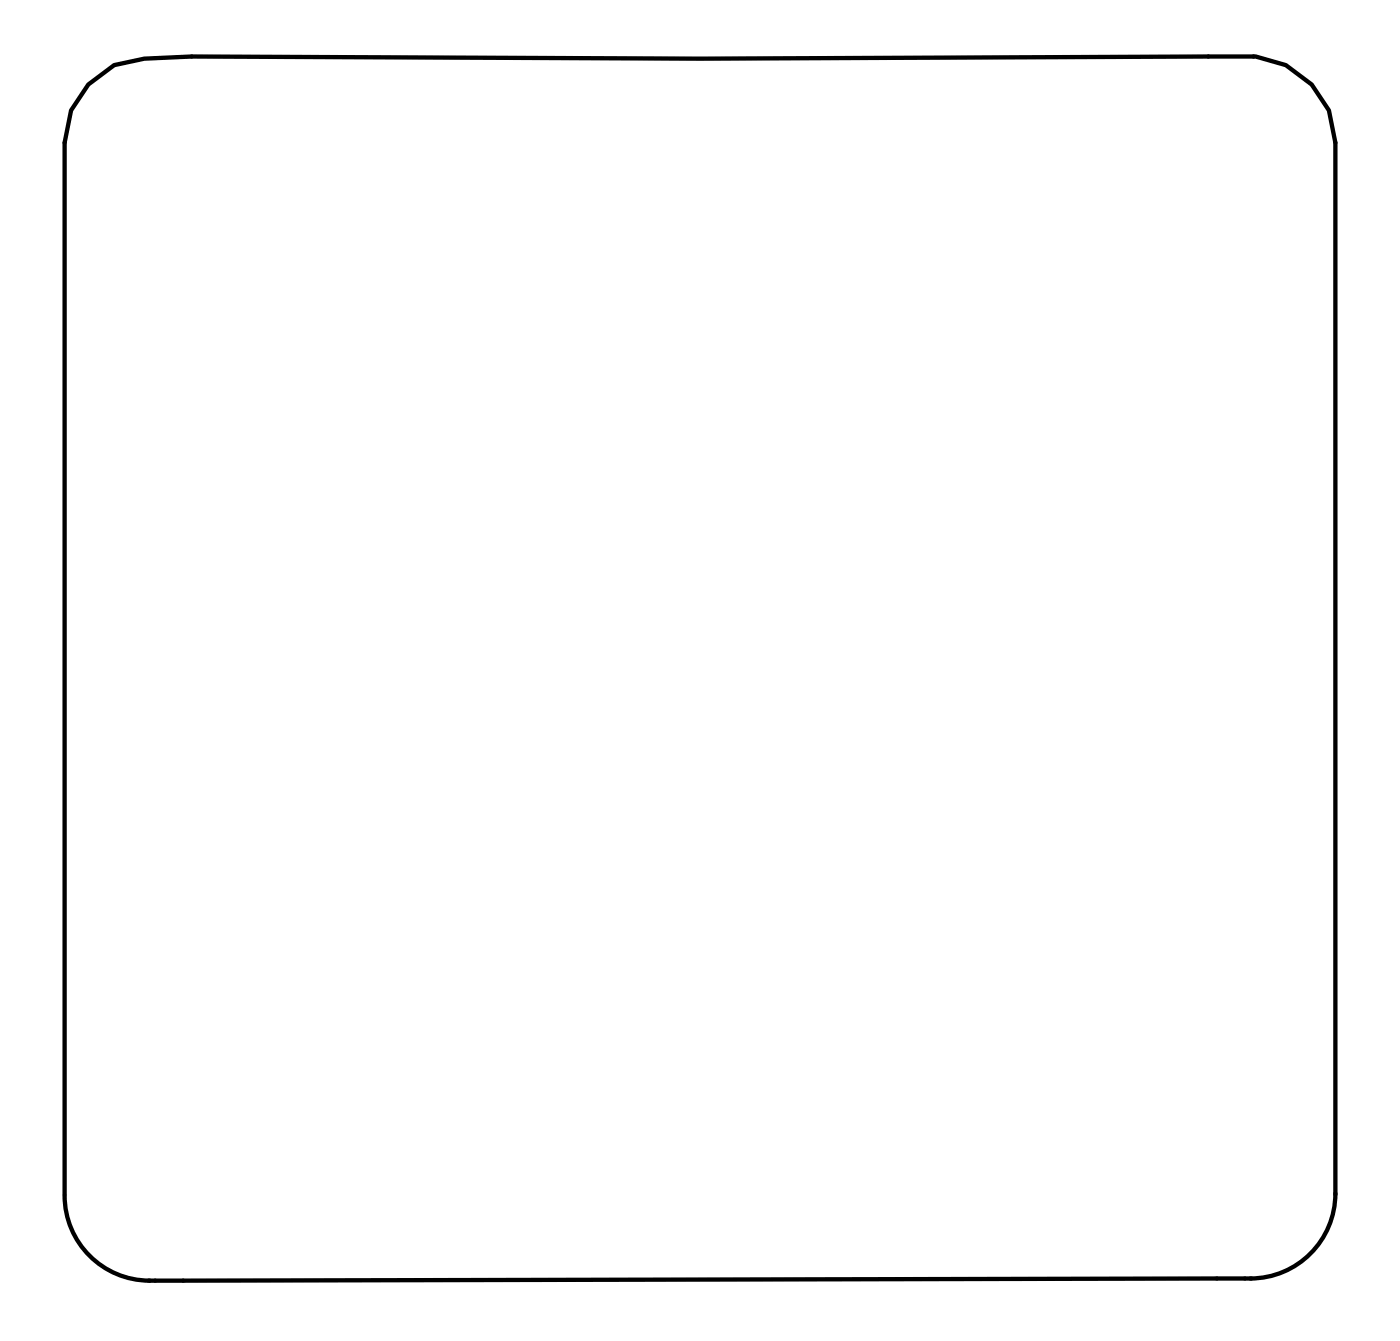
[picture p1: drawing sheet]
<svg xmlns="http://www.w3.org/2000/svg" width="41mm" height="40mm" viewBox="0 0 41 40" stroke-linecap="round" stroke-linejoin="round" font-family="sans-serif">
<!-- layer: 0 -->
<path d="M1.9 35.2v-31a2.5 2.5 0 0 1 2.4-2.5h1.4h14.9h15a4.5 4.5 0 0 1 2.3 .2l.8 .6 .5 .8 .2 .9v31M1.9 35.2a2.51 2.51 0 0 0 2.5 2.5M36.9 37.7h-32.5M39.4 35.2a2.51 2.51 0 0 1-2.5 2.5" fill="none" stroke="#000" stroke-width=".13"/>
</svg>
